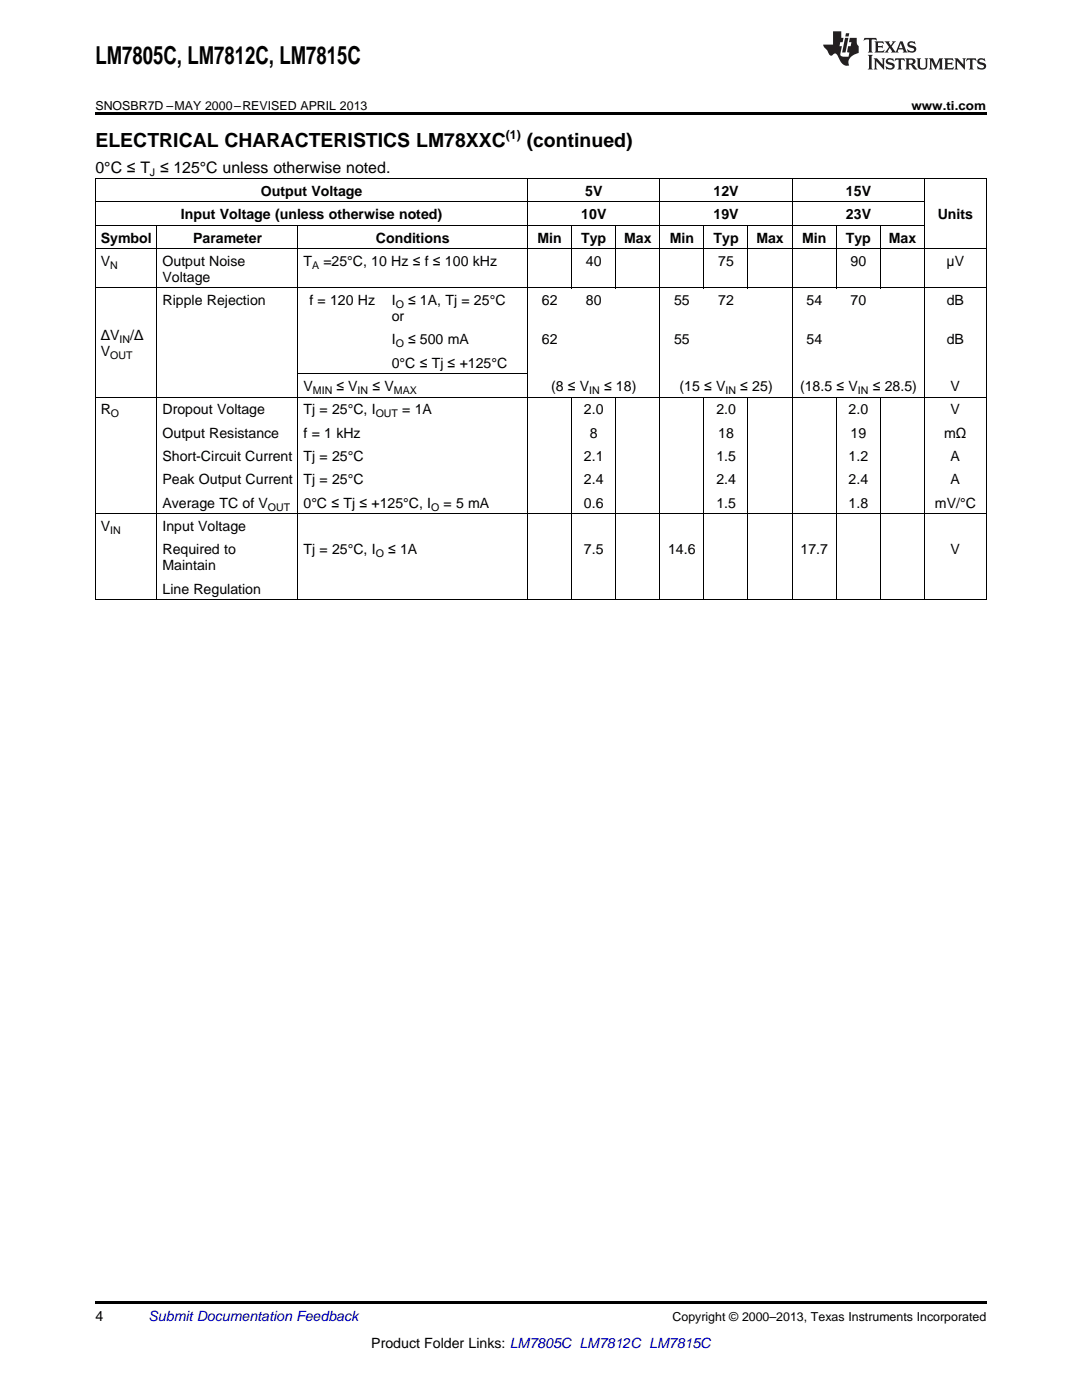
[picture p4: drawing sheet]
<svg xmlns="http://www.w3.org/2000/svg" width="216mm" height="279mm" viewBox="0 0 216 279" stroke-linecap="round" stroke-linejoin="round" font-family="sans-serif">
<defs><g id="words">
<text font-size="4.9" x="19" y="12.8">LM7805C, LM7812C, LM7815C</text>
<g font-size="3.9">
<text x="19" y="29.3">ELECTRICAL CHARACTERISTICS LM78XXC</text>
<text x="105.1" y="29.3">(continued)</text>
</g>
<text font-size="3.2" x="19" y="34.4">0°C ≤ T ≤ 125°C unless otherwise noted.</text>
<g font-size="2.8">
<text x="52" y="39.1">Output Voltage</text>
<text x="116.8" y="39.1">5V</text>
<text x="142.4" y="39.1">12V</text>
<text x="168.8" y="39.1">15V</text>
<text x="36.1" y="43.7">Input Voltage (unless otherwise noted)</text>
<text x="116" y="43.7">10V</text>
<text x="142.4" y="43.7">19V</text>
<text x="168.8" y="43.7">23V</text>
<text x="187.1" y="43.7">Units</text>
<text x="20.1" y="48.4">Symbol</text>
<text x="20.1" y="53.1">V</text>
<text x="32.4" y="53.1">Output Noise</text>
<text x="38.5" y="48.4">Parameter</text>
<text x="60.6" y="53.1">T</text>
<text x="64.5" y="53.1">=25°C, 10 Hz ≤ f ≤ 100 kHz</text>
<text x="75" y="48.4">Conditions</text>
<text x="107.2" y="48.4">Min</text>
<text x="116" y="48.4">Typ</text>
<text x="116.9" y="53.1">40</text>
<text x="124.5" y="48.4">Max</text>
<text x="133.6" y="48.4">Min</text>
<text x="142.4" y="48.4">Typ</text>
<text x="143.3" y="53.1">75</text>
<text x="150.9" y="48.4">Max</text>
<text x="160.1" y="48.4">Min</text>
<text x="168.8" y="48.4">Typ</text>
<text x="169.7" y="53.1">90</text>
<text x="177.3" y="48.4">Max</text>
<text x="188.9" y="53.1">μV</text>
<text x="32.4" y="56.2">Voltage</text>
<text x="32.4" y="60.9">Ripple Rejection</text>
<text x="61.7" y="60.9">f = 120 Hz</text>
<text x="78.2" y="60.9">I</text>
<text x="78.2" y="64.1">or</text>
<text x="81.4" y="60.9">≤ 1A, Tj = 25°C</text>
<text x="108.1" y="60.9">62</text>
<text x="116.9" y="60.9">80</text>
<text x="134.5" y="60.9">55</text>
<text x="143.3" y="60.9">72</text>
<text x="160.9" y="60.9">54</text>
<text x="169.7" y="60.9">70</text>
<text x="188.9" y="60.9">dB</text>
<text x="20.1" y="67.9">ΔV</text>
<text x="20.1" y="71">V</text>
<text x="26" y="67.9">/Δ</text>
<text x="78.2" y="68.7">I</text>
<text x="81.4" y="68.7">≤ 500 mA</text>
<text x="108.1" y="68.7">62</text>
<text x="134.5" y="68.7">55</text>
<text x="160.9" y="68.7">54</text>
<text x="188.9" y="68.7">dB</text>
<text x="78.2" y="73.4">0°C ≤ Tj ≤ +125°C</text>
<text x="20.1" y="82.7">R</text>
<text x="32.4" y="82.7">Dropout Voltage</text>
<text x="60.6" y="78">V</text>
<text x="60.6" y="82.7">Tj = 25°C, I</text>
<text x="67.1" y="78">≤ V</text>
<text x="74.3" y="78">≤ V</text>
<text x="80.3" y="82.7">= 1A</text>
<text x="110" y="78">(8 ≤ V</text>
<text x="116.5" y="82.7">2.0</text>
<text x="120.5" y="78">≤ 18)</text>
<text x="135.6" y="78">(15 ≤ V</text>
<text x="142.9" y="82.7">2.0</text>
<text x="147.7" y="78">≤ 25)</text>
<text x="159.6" y="78">(18.5 ≤ V</text>
<text x="169.3" y="82.7">2.0</text>
<text x="174.1" y="78">≤ 28.5)</text>
<text x="189.7" y="78">V</text>
<text x="189.7" y="82.7">V</text>
<text x="32.4" y="87.3">Output Resistance</text>
<text x="60.6" y="87.3">f = 1 kHz</text>
<text x="117.7" y="87.3">8</text>
<text x="143.3" y="87.3">18</text>
<text x="169.7" y="87.3">19</text>
<text x="188.4" y="87.3">mΩ</text>
<text x="32.4" y="92">Short-Circuit Current</text>
<text x="60.6" y="92">Tj = 25°C</text>
<text x="116.5" y="92">2.1</text>
<text x="142.9" y="92">1.5</text>
<text x="169.3" y="92">1.2</text>
<text x="189.7" y="92">A</text>
<text x="32.4" y="96.7">Peak Output Current</text>
<text x="32.4" y="101.3">Average TC of V</text>
<text x="60.6" y="96.7">Tj = 25°C</text>
<text x="60.6" y="101.3">0°C ≤ Tj ≤ +125°C, I</text>
<text x="88.5" y="101.3">= 5 mA</text>
<text x="116.5" y="96.7">2.4</text>
<text x="116.5" y="101.3">0.6</text>
<text x="142.9" y="96.7">2.4</text>
<text x="142.9" y="101.3">1.5</text>
<text x="169.3" y="96.7">2.4</text>
<text x="169.3" y="101.3">1.8</text>
<text x="186.5" y="101.3">mV/°C</text>
<text x="189.7" y="96.7">A</text>
<text x="20.1" y="106">V</text>
<text x="32.4" y="106">Input Voltage</text>
<text x="32.4" y="110.6">Required to</text>
<text x="32.4" y="113.8">Maintain</text>
<text x="60.6" y="110.6">Tj = 25°C, I</text>
<text x="77.4" y="110.6">≤ 1A</text>
<text x="116.5" y="110.6">7.5</text>
<text x="133.3" y="110.6">14.6</text>
<text x="159.7" y="110.6">17.7</text>
<text x="189.7" y="110.6">V</text>
<text x="32.4" y="118.5">Line Regulation</text>
<text x="19" y="263.6">4</text>
<text x="74.1" y="269">Product Folder Links: LM7805C LM7812C LM7815C</text>
</g>
<text font-size="2.8" fill="#0000c8" x="29.6" y="263.6">Submit Documentation Feedback</text>
<g font-size="2.5">
<text x="19" y="21.9">SNOSBR7D –MAY 2000–REVISED APRIL 2013</text>
<text x="181.9" y="21.9">www.ti.com</text>
<text x="100.9" y="27.7">(1)</text>
<text x="134.2" y="263.6">Copyright © 2000–2013, Texas Instruments Incorporated</text>
</g>
<g font-size="2.1">
<text x="29.9" y="35.1">J</text>
<text x="22" y="53.6">N</text>
<text x="62.3" y="53.6">A</text>
<text x="79" y="61.5">O</text>
<text x="22" y="71.6">OUT</text>
<text x="23.8" y="68.4">IN</text>
<text x="79" y="69.3">O</text>
<text x="22.1" y="83.3">O</text>
<text x="62.4" y="78.6">MIN</text>
<text x="71.4" y="78.6">IN</text>
<text x="75" y="83.3">OUT</text>
<text x="78.6" y="78.6">MAX</text>
<text x="117.6" y="78.6">IN</text>
<text x="144.7" y="78.6">IN</text>
<text x="171.2" y="78.6">IN</text>
<text x="53.4" y="101.9">OUT</text>
<text x="86" y="101.9">O</text>
<text x="22" y="106.5">IN</text>
<text x="75" y="111.2">O</text>
</g>
</g></defs>
<path d="M19 22.5h177.8v.5h-177.8zM19 259.7h177.8v.5h-177.8z" fill="#000"/>
<g fill="none" stroke="#000" stroke-width=".2">
<path d="M19 35.6h177.8M19.1 35.7v84M105.3 35.7v84M131.6 35.7v84M158.1 35.7v84M184.4 35.7v84M196.8 35.7v84M19 57.4h177.8M19 49.6h177.8M19 45h165.5M19 40.3h165.5M31.3 45v74.7"/>
<path d="M59.5 45v74.7M114 45v12.5M122.9 45v12.5M140.5 45v12.5M149.2 45v12.5M166.8 45v12.5M175.7 45v12.5M19 79.3h177.8M59.5 74.6h45.8M114 79.3v40.4M122.9 79.3v40.4M140.5 79.3v40.4"/>
<path d="M149.2 79.3v40.4M166.8 79.3v40.4M175.7 79.3v40.4M19 119.7h177.8M19 102.5h177.8"/>
</g>
<g fill="#231f20">
<path d="M172.5 7.6l-.1 .5 .4-.2h.6v.1v2.1l-.2 .4h.9l-.2-.4v-2.1l.1-.1h.5l.5 .2-.2-.5zM174.5 8.3l.2 .3v1.5l-.2 .4h1.8l.2-.6a1.04 1.04 0 0 1-1.3 .2v-.7h.6l.3 .2v-.6l-.3 .2h-.6v-.6l.8-.1 .4 .3-.2-.5zM176.5 8.3l.9 1.1-.9 1.1h.8l-.2-.2 .4-.7 .5 .7-.2 .2h1.5l-.2-.2 .2-.4h.9l.1 .4-.2 .2h1l-.3-.3-.7-1.9h-.5l-.9 2-.8-1 .9-1h-.8l.1 .3-.4 .5-.3-.6 .1-.2zM179.7 8.6l.4 1h-.7zM181.3 8.4a.63 .63 0 0 0-.2 .7 .63 .63 0 0 0 .6 .4l.6 .2 .1 .2a.75 .75 0 0 1-.7 .4 .75 .75 0 0 1-.6-.5l.1 .7 .1-.1a1.11 1.11 0 0 0 1.5-.6 1.13 1.13 0 0 0-1.2-.8l-.1-.4a1.04 1.04 0 0 1 1.2 .2l-.2-.5-.2 .1-.4-.2zM173.2 10.9l.2 .4v2.2l-.2 .4h1l-.3-.4v-2.2l.3-.4zM174.3 11.6l.3 .4v1.5l-.3 .4h.8l-.2-.4v-1.3l1.5 1.7v-1.9l.2-.4h-.7l.2 .4v.9l-1.1-1.3zM177 11.8a.62 .62 0 0 0-.2 .7 .62 .62 0 0 0 .6 .4l.6 .1 .1 .3a.76 .76 0 0 1-.7 .3 .76 .76 0 0 1-.7-.4l.2 .7 .1-.1a1.11 1.11 0 0 0 1.5-.6 1.13 1.13 0 0 0-1.2-.8l-.1-.4a1.04 1.04 0 0 1 1.2 .2l-.2-.6-.2 .1-.5-.1zM178.7 11.6l-.2 .6a.61 .61 0 0 1 .8-.3v1.6l-.2 .4h.9l-.2-.4v-1.6a.63 .63 0 0 1 .7 .3l-.1-.6zM180.6 11.6l.3 .4v1.5l-.3 .4h1l-.2-.2-.1-.8 .6 .2a.76 .76 0 0 0 1.2 .7l-1-1a.58 .58 0 0 0 .6-.5 .58 .58 0 0 0-.5-.6zM181.4 11.9h.1a.45 .45 0 0 1 .5 .1 .45 .45 0 0 1 .1 .5l-.8 .2zM182.9 11.6l.2 .2a2.17 2.17 0 0 0 .3 1.9 .99 .99 0 0 0 1.6-.6v-1.1l.2-.4h-.7l.2 .2a1.92 1.92 0 0 1-.2 1.8 .6 .6 0 0 1-.9-.5v-1.1l.2-.4zM185.4 11.6l.2 .4v1.5l-.2 .4h.7l-.2-.4v-1.4l.8 1.8 .8-1.8v1.4l-.2 .4h.9l-.2-.4v-1.5l.2-.4h-.8l-.6 1.5-.6-1.5zM188.4 11.6l.2 .4v1.5l-.2 .4h1.8l.1-.6a1.04 1.04 0 0 1-1.2 .1v-.6h.5l.4 .2v-.6l-.4 .2h-.5v-.7h.8l.3 .3-.1-.6zM190.5 11.6l.2 .4v1.5l-.2 .4h.7l-.2-.4v-1.3l1.5 1.7v-1.9l.2-.4h-.7l.2 .4v.9l-1.1-1.3zM192.9 11.6l-.1 .6a.61 .61 0 0 1 .7-.3l.1 1.6-.3 .4h1l-.3-.4 .1-1.6a.63 .63 0 0 1 .7 .3l-.1-.6zM195.2 11.8a.62 .62 0 0 0-.2 .7 .62 .62 0 0 0 .6 .4l.6 .1 .1 .3a.76 .76 0 0 1-.7 .3 .76 .76 0 0 1-.6-.4l.1 .7 .1-.1a1.11 1.11 0 0 0 1.6-.6 1.13 1.13 0 0 0-1.3-.8l-.1-.4a1.04 1.04 0 0 1 1.2 .2l-.1-.6-.2 .1-.5-.1z"/>
<path d="M166.2 6.3v2.6h-1.9v.4l.8 .9a.91 .91 0 0 0 1 .8 .56 .56 0 0 1 .5-.3 .56 .56 0 0 1 .5 .3l.4 .8a1.53 1.53 0 0 0 1.9 1.2 1.54 1.54 0 0 1 1-2.1l.9-.3v-1.4a1.52 1.52 0 0 1-.4-1.6h-1.3l-.2 .8h.5l-.2 .8h-.5l-.1 1v.2l.4 .1-.2 .8a1.93 1.93 0 0 1-1.6-.3l.3-1.8h-.5l.2-.8h.4l.2-.8h-.4v-1.3zM168.6 7.6l-.6 2.9h.7l.6-2.9zM168.8 6.6l-.1 .7h.6l.2-.7z"/>
</g>
<use href="#words"/>
</svg>
